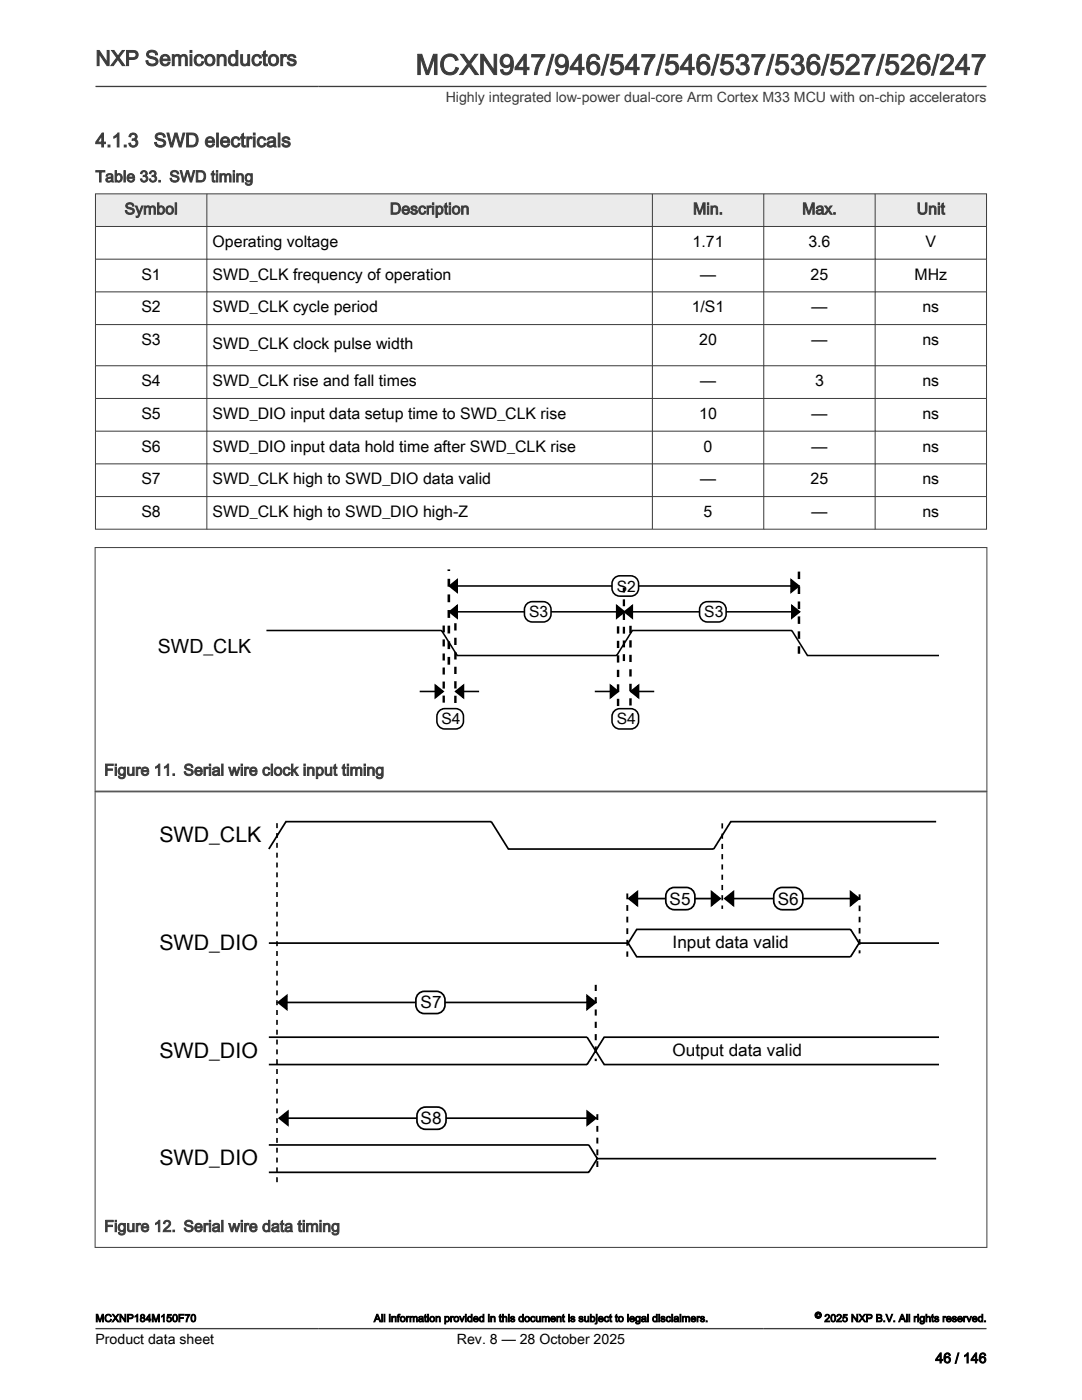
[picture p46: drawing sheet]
<svg xmlns="http://www.w3.org/2000/svg" width="216mm" height="279mm" viewBox="0 0 216 279" stroke-linecap="round" stroke-linejoin="round" font-family="sans-serif">
<defs><g id="words">
<text font-size="5.6" fill="#3c3c3c" x="82.9" y="14.9">MCXN947/946/547/546/537/536/527/526/247</text>
<g font-size="4.3">
<text x="31.8" y="168.1">SWD_CLK</text>
<text x="31.8" y="189.6">SWD_DIO</text>
<text x="31.8" y="211.1">SWD_DIO</text>
<text x="31.8" y="232.6">SWD_DIO</text>
</g>
<text font-size="4.2" fill="#3c3c3c" x="19" y="13.1">NXP Semiconductors</text>
<g font-size="3.9" fill="#3c3c3c">
<text x="19" y="29.3">4.1.3</text>
<text x="30.7" y="29.3">SWD electricals</text>
</g>
<text font-size="3.9" x="31.5" y="130.2">SWD_CLK</text>
<g font-size="3.4">
<text x="133.6" y="180.6">S5</text>
<text x="155" y="180.6">S6</text>
<text x="134.2" y="189.2">Input data valid</text>
<text x="83.8" y="201.3">S7</text>
<text x="134.2" y="210.7">Output data valid</text>
<text x="83.8" y="224.4">S8</text>
</g>
<g font-size="3.2" fill="#3c3c3c">
<text x="19" y="36.3">Table 33. SWD timing</text>
<text x="24.9" y="42.8">Symbol</text>
<text x="77.8" y="42.8">Description</text>
<text x="138.3" y="42.8">Min.</text>
<text x="160.1" y="42.8">Max.</text>
<text x="182.9" y="42.8">Unit</text>
<text x="20.8" y="154.8">Figure 11. Serial wire clock input timing</text>
<text x="20.8" y="245.8">Figure 12. Serial wire data timing</text>
</g>
<g font-size="3.2">
<text x="42.4" y="49.3">Operating voltage</text>
<text x="138.2" y="49.3">1.71</text>
<text x="161.3" y="49.3">3.6</text>
<text x="184.7" y="49.3">V</text>
<text x="28.2" y="55.8">S1</text>
<text x="42.4" y="55.8">SWD_CLK frequency of operation</text>
<text x="139.7" y="55.8">—</text>
<text x="161.7" y="55.8">25</text>
<text x="182.5" y="55.8">MHz</text>
<text x="28.2" y="62.3">S2</text>
<text x="42.4" y="62.3">SWD_CLK cycle period</text>
<text x="138" y="62.3">1/S1</text>
<text x="161.9" y="62.3">—</text>
<text x="184.1" y="62.3">ns</text>
<text x="28.2" y="68.9">S3</text>
<text x="42.4" y="69.7">SWD_CLK clock pulse width</text>
<text x="139.5" y="68.9">20</text>
<text x="161.9" y="68.9">—</text>
<text x="184.1" y="68.9">ns</text>
<text x="28.2" y="77.1">S4</text>
<text x="42.4" y="77.1">SWD_CLK rise and fall times</text>
<text x="139.7" y="77.1">—</text>
<text x="162.6" y="77.1">3</text>
<text x="184.1" y="77.1">ns</text>
<text x="28.2" y="83.6">S5</text>
<text x="42.4" y="83.6">SWD_DIO input data setup time to SWD_CLK rise</text>
<text x="139.5" y="83.6">10</text>
<text x="161.9" y="83.6">—</text>
<text x="184.1" y="83.6">ns</text>
<text x="28.2" y="90.1">S6</text>
<text x="42.4" y="90.1">SWD_DIO input data hold time after SWD_CLK rise</text>
<text x="140.4" y="90.1">0</text>
<text x="161.9" y="90.1">—</text>
<text x="184.1" y="90.1">ns</text>
<text x="28.2" y="96.7">S7</text>
<text x="42.4" y="96.7">SWD_CLK high to SWD_DIO data valid</text>
<text x="139.7" y="96.7">—</text>
<text x="161.7" y="96.7">25</text>
<text x="184.1" y="96.7">ns</text>
<text x="28.2" y="103.2">S8</text>
<text x="42.4" y="103.2">SWD_CLK high to SWD_DIO high-Z</text>
<text x="140.4" y="103.2">5</text>
<text x="161.9" y="103.2">—</text>
<text x="184.1" y="103.2">ns</text>
</g>
<g font-size="3.1">
<text x="123.1" y="118">S2</text>
<text x="105.6" y="123.2">S3</text>
<text x="140.5" y="123.2">S3</text>
<text x="88.1" y="144.5">S4</text>
<text x="123.1" y="144.5">S4</text>
</g>
<text font-size="2.8" fill="#3c3c3c" x="88.9" y="20.4">Highly integrated low-power dual-core Arm Cortex M33 MCU with on-chip accelerators</text>
<g font-size="2.8">
<text x="19" y="268.1">Product data sheet</text>
<text x="91.2" y="268.1">Rev. 8 — 28 October 2025</text>
<text x="186.6" y="272">46 / 146</text>
</g>
<g font-size="2.1">
<text x="19" y="263.8">MCXNP184M150F70</text>
<text x="74.6" y="263.8">All information provided in this document is subject to legal disclaimers.</text>
<text x="164.5" y="263.8">2025 NXP B.V. All rights reserved.</text>
</g>
<text font-size="1.8" x="162.6" y="263.1">©</text>
</g></defs>
<path d="M19 38.7h177.8v6.5h-177.8z" fill-rule="evenodd" fill="#ebebeb"/>
<g fill="none" stroke="#3c3c3c" stroke-width=".2">
<path d="M19 38.7h177.9M19 38.6v67.1M41.3 38.6v67.1M130.2 38.6v67.1M152.4 38.6v67.1M174.6 38.6v67.1M196.8 38.6v67.1M19 45.2h177.9M19 51.7h177.9M19 58.3h177.9M19 64.8h177.9M19 73h177.9"/>
<path d="M19 79.5h177.9M19 86h177.9M19 92.6h177.9M19 99.1h177.9M19 105.6h177.9"/>
</g>
<g fill="none" stroke="#000" stroke-width=".31">
<path d="M89.7 116.9l1.5-1.2v2.5zM89.7 116.9h69.9M157.9 115.7l1.5 1.2-1.5 1.3zM53.2 125.8h34.9l3.1 5h31.9l3.1-5h31.8l3.1 5h26.3M83.7 138h4.7M86.9 136.7l1.5 1.3-1.5 1.2zM89.7 122.1l1.5-1.2v2.5zM89.7 122.1h69.9M90.9 138h4.7M90.9 138l1.6-1.3v2.5zM118.7 138h4.7M121.8 136.7l1.6 1.3-1.6 1.2z"/>
<path d="M123.1 120.9l1.5 1.2-1.5 1.3zM124.6 122.1l1.6-1.2v2.5zM125.9 138l1.5-1.3v2.5zM125.9 138h4.6M158 120.9l1.6 1.2-1.6 1.3z"/>
</g>
<path d="M89.7 116.9l1.5-1.2v2.5zM157.9 115.7l1.5 1.2-1.5 1.3zM86.9 136.7l1.5 1.3-1.5 1.2zM89.7 122.1l1.5-1.2v2.5zM90.9 138l1.6-1.3v2.5zM121.8 136.7l1.6 1.3-1.6 1.2zM123.1 120.9l1.5 1.2-1.5 1.3zM124.6 122.1l1.6-1.2v2.5zM125.9 138l1.5-1.3v2.5zM158 120.9l1.6 1.2-1.6 1.3z" fill="#000"/>
<path d="M122.8 115.2a5.3 5.3 0 0 1 3.6-.2 2.17 2.17 0 0 1 .9 2.9 1.56 1.56 0 0 1-1.4 1.1h-2.2a1.56 1.56 0 0 1-1.6-1.6 2.1 2.1 0 0 1 .7-2.2z" fill="#fff"/>
<path d="M122.8 115.2a5.3 5.3 0 0 1 3.6-.2 2.17 2.17 0 0 1 .9 2.9 1.56 1.56 0 0 1-1.4 1.1h-2.2a1.56 1.56 0 0 1-1.6-1.6 2.1 2.1 0 0 1 .7-2.2z" fill="none" stroke="#000" stroke-width=".31"/>
<path d="M105.3 120.4a5.3 5.3 0 0 1 3.6-.2 2.17 2.17 0 0 1 1 2.9 1.56 1.56 0 0 1-1.5 1h-2.2a1.56 1.56 0 0 1-1.6-1.5 2.1 2.1 0 0 1 .7-2.2z" fill="#fff"/>
<path d="M105.3 120.4a5.3 5.3 0 0 1 3.6-.2 2.17 2.17 0 0 1 1 2.9 1.56 1.56 0 0 1-1.5 1h-2.2a1.56 1.56 0 0 1-1.6-1.5 2.1 2.1 0 0 1 .7-2.2z" fill="none" stroke="#000" stroke-width=".31"/>
<path d="M140.2 120.4a5.3 5.3 0 0 1 3.6-.2 2.17 2.17 0 0 1 1 2.9 1.56 1.56 0 0 1-1.5 1h-2.2a1.56 1.56 0 0 1-1.5-1.5 2.1 2.1 0 0 1 .6-2.2z" fill="#fff"/>
<path d="M140.2 120.4a5.3 5.3 0 0 1 3.6-.2 2.17 2.17 0 0 1 1 2.9 1.56 1.56 0 0 1-1.5 1h-2.2a1.56 1.56 0 0 1-1.5-1.5 2.1 2.1 0 0 1 .6-2.2z" fill="none" stroke="#000" stroke-width=".31"/>
<path d="M87.8 141.7a5.3 5.3 0 0 1 3.6-.2 2.17 2.17 0 0 1 1 2.9 1.56 1.56 0 0 1-1.5 1.1h-2.2a1.56 1.56 0 0 1-1.5-1.6 2.1 2.1 0 0 1 .6-2.2z" fill="#fff"/>
<path d="M87.8 141.7a5.3 5.3 0 0 1 3.6-.2 2.17 2.17 0 0 1 1 2.9 1.56 1.56 0 0 1-1.5 1.1h-2.2a1.56 1.56 0 0 1-1.5-1.6 2.1 2.1 0 0 1 .6-2.2z" fill="none" stroke="#000" stroke-width=".31"/>
<path d="M122.8 141.7a5.3 5.3 0 0 1 3.6-.2 2.17 2.17 0 0 1 .9 2.9 1.56 1.56 0 0 1-1.4 1.1h-2.2a1.56 1.56 0 0 1-1.6-1.6 2.1 2.1 0 0 1 .7-2.2z" fill="#fff"/>
<path d="M122.8 141.7a5.3 5.3 0 0 1 3.6-.2 2.17 2.17 0 0 1 .9 2.9 1.56 1.56 0 0 1-1.4 1.1h-2.2a1.56 1.56 0 0 1-1.6-1.6 2.1 2.1 0 0 1 .7-2.2z" fill="none" stroke="#000" stroke-width=".31"/>
<path d="M88.5 140.2v-15.4" fill="none" stroke="#000" stroke-width=".47" stroke-dasharray="1.4 1.4" stroke-linecap="butt"/>
<path d="M90.9 140.3v-16.4M123.3 140.9v-16.4M125.8 140.8v-16.4" fill="none" stroke="#000" stroke-width=".48" stroke-dasharray="1.4 1.4" stroke-linecap="butt"/>
<path d="M89.6 132.7v-19.1" fill="none" stroke="#000" stroke-width=".52" stroke-dasharray="1.6 1.6" stroke-linecap="butt"/>
<path d="M124.5 131.9v-14.6" fill="none" stroke="#000" stroke-width=".46" stroke-dasharray="1.4 1.4" stroke-linecap="butt"/>
<path d="M159.4 130.5v-17.4" fill="none" stroke="#000" stroke-width=".5" stroke-dasharray="1.5 1.5" stroke-linecap="butt"/>
<path d="M18.9 109.3h178.1M19 109.2v48.8M196.9 109.2v48.8M18.9 157.9h178.1" fill="none" stroke="#3c3c3c" stroke-width=".2"/>
<g fill="none" stroke="#000" stroke-width=".34">
<path d="M125.5 179.3l1.7-1.3v2.7zM142 178l1.7 1.3-1.7 1.4zM144.6 179.3l1.7-1.3v2.7zM169.7 178l1.7 1.3-1.7 1.4zM186.8 164h-41l-3.4 5.4h-41l-3.4-5.4h-40.9l-3.5 5.4M53.6 188.2h71.7M117.1 198.7l1.8 1.4-1.8 1.3zM125.3 188.2l1.7 2.7h42.7l1.7-2.7h16M125.3 188.2l1.7-2.7h42.7l1.7 2.7M53.6 207h63.5l3.5 5.5h66.8M55.5 200.1l1.7-1.4v2.7zM56.7 200.1h61.3"/>
<path d="M187.4 207h-66.8l-3.5 5.5h-63.5M53.6 228.5h63.9l1.7 2.7M55.7 223.2l1.7-1.4v2.7zM117.2 221.8l1.7 1.4-1.7 1.3zM186.8 231.2h-67.6l-1.7 2.8h-63.9"/>
</g>
<path d="M145.5 179.3h24.7M57.3 223.2h61.9" fill="none" stroke="#000" stroke-width=".33"/>
<path d="M125.5 179.3l1.7-1.3v2.7zM142 178l1.7 1.3-1.7 1.4zM144.6 179.3l1.7-1.3v2.7zM169.7 178l1.7 1.3-1.7 1.4zM55.5 200.1l1.7-1.4v2.7zM117.1 198.7l1.8 1.4-1.8 1.3zM55.7 223.2l1.7-1.4v2.7zM117.2 221.8l1.7 1.4-1.7 1.3z" fill="#000"/>
<path d="M118.9 196.5v15.3" fill="none" stroke="#000" stroke-width=".41" stroke-dasharray="1.2 1.2" stroke-linecap="butt"/>
<path d="M125.2 178.3v12.6M119.2 222.4v11.6" fill="none" stroke="#000" stroke-width=".39" stroke-dasharray="1.2 1.2" stroke-linecap="butt"/>
<path d="M55.3 164.3v72.1" fill="none" stroke="#000" stroke-width=".33" stroke-dasharray="1 1" stroke-linecap="butt"/>
<path d="M126.1 179.3h16.3" fill="none" stroke="#000" stroke-width=".35"/>
<path d="M144.1 164.3v17.1" fill="none" stroke="#000" stroke-width=".34" stroke-dasharray="1 1" stroke-linecap="butt"/>
<path d="M171.5 178.5v11.8" fill="none" stroke="#000" stroke-width=".37" stroke-dasharray="1.1 1.1" stroke-linecap="butt"/>
<path d="M133.4 177.6l.7-.4 2.8-.1a1.71 1.71 0 0 1 1.8 1.7 2.29 2.29 0 0 1-.9 2.5l-.9 .2h-2.3a1.71 1.71 0 0 1-1.7-1.7 2.45 2.45 0 0 1 .5-2.2z" fill="#fff"/>
<path d="M133.4 177.6l.7-.4 2.8-.1a1.71 1.71 0 0 1 1.8 1.7 2.29 2.29 0 0 1-.9 2.5l-.9 .2h-2.3a1.71 1.71 0 0 1-1.7-1.7 2.45 2.45 0 0 1 .5-2.2z" fill="none" stroke="#000" stroke-width=".34"/>
<path d="M154.9 177.6l.7-.4 2.9-.1a1.71 1.71 0 0 1 1.7 1.7 2.29 2.29 0 0 1-.9 2.5l-.8 .2h-2.4a1.71 1.71 0 0 1-1.7-1.7 2.45 2.45 0 0 1 .5-2.2z" fill="#fff"/>
<path d="M154.9 177.6l.7-.4 2.9-.1a1.71 1.71 0 0 1 1.7 1.7 2.29 2.29 0 0 1-.9 2.5l-.8 .2h-2.4a1.71 1.71 0 0 1-1.7-1.7 2.45 2.45 0 0 1 .5-2.2z" fill="none" stroke="#000" stroke-width=".34"/>
<path d="M83.5 198.3l.7-.4 2.9-.1a1.71 1.71 0 0 1 1.7 1.7 2.29 2.29 0 0 1-.9 2.5l-.8 .3h-2.4a1.71 1.71 0 0 1-1.7-1.7 2.45 2.45 0 0 1 .5-2.3z" fill="#fff"/>
<path d="M83.5 198.3l.7-.4 2.9-.1a1.71 1.71 0 0 1 1.7 1.7 2.29 2.29 0 0 1-.9 2.5l-.8 .3h-2.4a1.71 1.71 0 0 1-1.7-1.7 2.45 2.45 0 0 1 .5-2.3z" fill="none" stroke="#000" stroke-width=".34"/>
<path d="M83.7 221.4l.7-.4 2.9-.1a1.71 1.71 0 0 1 1.7 1.7 2.29 2.29 0 0 1-.8 2.5l-.9 .3h-2.4a1.71 1.71 0 0 1-1.7-1.7 2.45 2.45 0 0 1 .5-2.3z" fill="#fff"/>
<path d="M83.7 221.4l.7-.4 2.9-.1a1.71 1.71 0 0 1 1.7 1.7 2.29 2.29 0 0 1-.8 2.5l-.9 .3h-2.4a1.71 1.71 0 0 1-1.7-1.7 2.45 2.45 0 0 1 .5-2.3z" fill="none" stroke="#000" stroke-width=".34"/>
<path d="M18.9 158h178.1M19 158v91M196.9 158v91M18.9 248.9h178.1" fill="none" stroke="#3c3c3c" stroke-width=".2"/>
<path d="M19 17.3h177.8M19 265.2h177.8" fill="none" stroke="#3c3c3c" stroke-width=".26"/>
<path d="M18.7 269.3h14v4h-14z" fill="#fff"/>
<use href="#words"/>
</svg>
